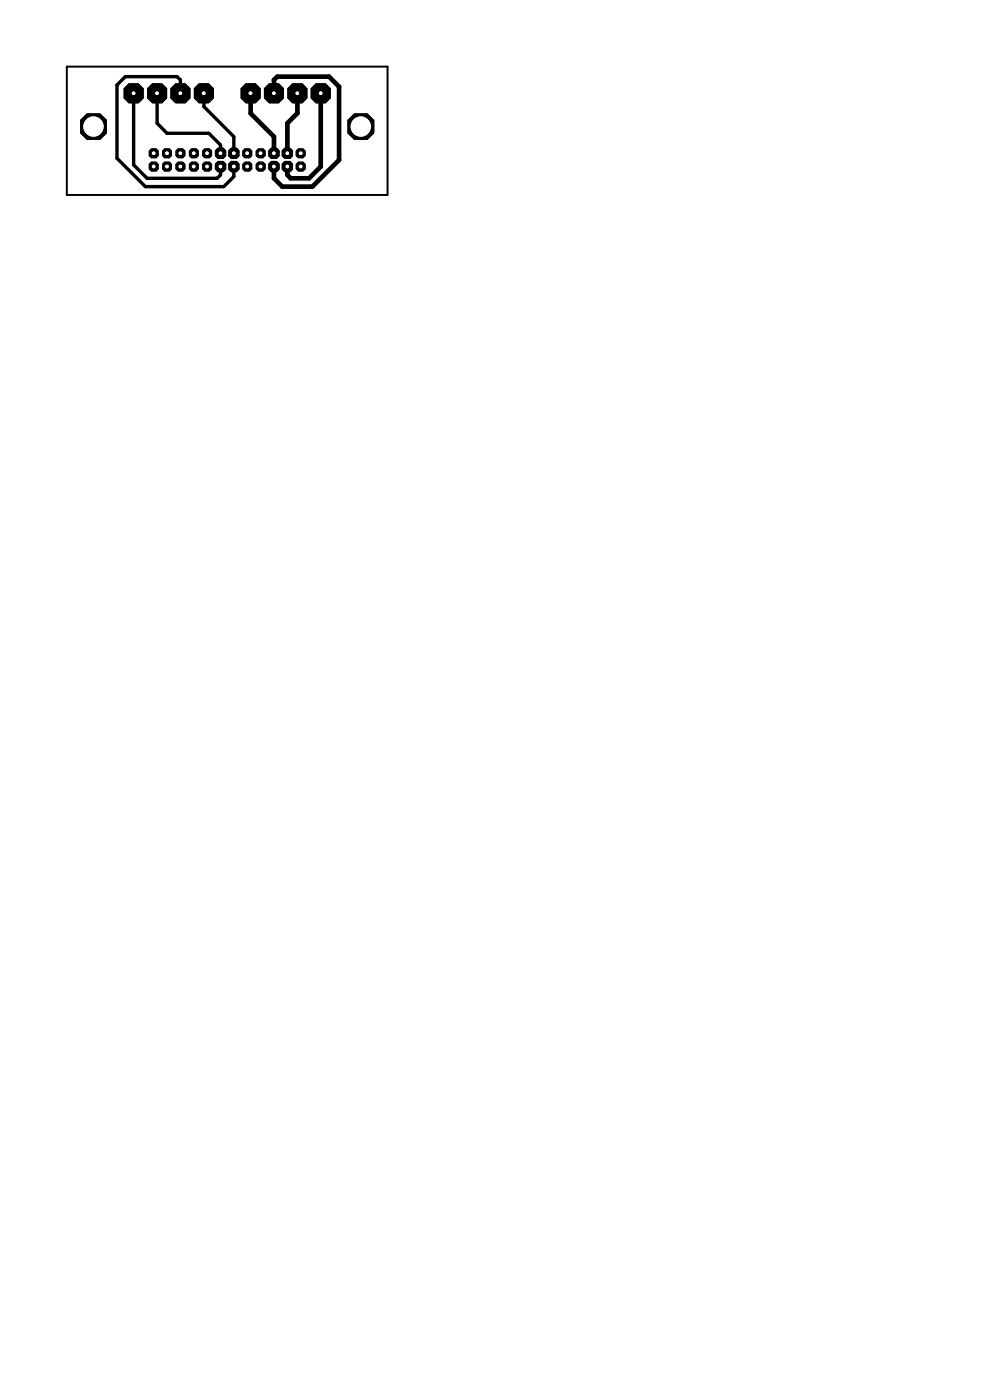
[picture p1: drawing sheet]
<svg xmlns="http://www.w3.org/2000/svg" width="148mm" height="210mm" viewBox="0 0 148 210" stroke-linecap="round" stroke-linejoin="round" font-family="sans-serif">
<g fill="#000">
<path d="M12 18l1-1h2l1 1v2l-1 1h-2l-1-1zM18.5 13.3l.8-.8h1.5l.7 .8v1.4l-.7 .8h-1.5l-.8-.8zM22 13.3l.8-.8h1.5l.7 .8v1.4l-.7 .8h-1.5l-.8-.8zM25.5 13.3l.8-.8h1.5l.7 .8v1.4l-.7 .8h-1.5l-.8-.8zM29 13.3l.8-.8h1.5l.7 .8v1.4l-.7 .8h-1.5l-.8-.8zM36 13.3l.8-.8h1.5l.8 .8v1.4l-.8 .8h-1.5l-.8-.8zM39.5 13.3l.8-.8h1.5l.7 .8v1.4l-.7 .8h-1.5l-.8-.8zM43.1 13.3l.7-.8h1.5l.8 .8v1.4l-.8 .8h-1.5l-.7-.8zM46.5 13.3l.8-.8h1.5l.8 .8v1.4l-.8 .8h-1.5l-.8-.8zM52 18l1.1-1h2l1 1v2l-1 1h-2l-1.1-1zM22.6 22.2h.8l.4 .4v.8l-.4 .3h-.8l-.3-.3v-.8zM22.3 24.6l.3-.4h.8l.4 .4v.8l-.4 .3h-.8l-.3-.3z"/>
<path d="M24.6 22.2h.8l.4 .4v.8l-.4 .3h-.8l-.3-.3v-.8zM24.3 24.6l.3-.4h.8l.4 .4v.8l-.4 .3h-.8l-.3-.3zM26.6 22.2h.8l.4 .4v.8l-.4 .3h-.8l-.3-.3v-.8zM26.3 24.6l.3-.4h.8l.4 .4v.8l-.4 .3h-.8l-.3-.3zM28.3 24.6l.4-.4h.7l.4 .4v.8l-.4 .3h-.7l-.4-.3zM28.7 22.2h.7l.4 .4v.8l-.4 .3h-.7l-.4-.3v-.8zM30.6 22.2h.8l.4 .4v.8l-.4 .3h-.8l-.3-.3v-.8zM30.3 24.6l.3-.4h.8l.4 .4v.8l-.4 .3h-.8l-.3-.3zM32.2 24.6l.4-.5h.9l.4 .5v.8l-.4 .4h-.9l-.4-.4zM32.6 22.1h.9l.4 .5v.8l-.4 .4h-.9l-.4-.4v-.8zM34.6 22.1h.9l.4 .5v.8l-.4 .4h-.9l-.4-.4v-.8zM34.2 24.6l.4-.5h.9l.4 .5v.8l-.4 .4h-.9l-.4-.4z"/>
<path d="M36.7 22.2h.7l.4 .4v.8l-.4 .3h-.7l-.4-.3v-.8zM36.3 24.6l.4-.4h.7l.4 .4v.8l-.4 .3h-.7l-.4-.3zM38.7 22.2h.7l.4 .4v.8l-.4 .3h-.7l-.4-.3v-.8zM38.3 24.6l.4-.4h.7l.4 .4v.8l-.4 .3h-.7l-.4-.3zM40.6 22.1h.9l.4 .5v.8l-.4 .4h-.9l-.4-.4v-.8zM40.2 24.6l.4-.5h.9l.4 .5v.8l-.4 .4h-.9l-.4-.4zM42.6 22.1h.9l.4 .5v.8l-.4 .4h-.9l-.4-.4v-.8zM42.2 24.6l.4-.5h.9l.4 .5v.8l-.4 .4h-.9l-.4-.4zM44.7 22.2h.7l.4 .4v.8l-.4 .3h-.7l-.4-.3v-.8zM44.3 24.6l.4-.4h.7l.4 .4v.8l-.4 .3h-.7l-.4-.3z"/>
</g>
<path d="M20 14v10.7l2 2h10.5l.5-.5v-1.2M23.5 14v4.5l1.5 1.5h6.3l1.7 1.7v1.3M27 14v-2l-.5-.5h-7.7l-1.3 1.2v11l4.3 4.3h11.7l1.5-1.5v-1.5M30.5 14v2l4.5 4.5v2.5" fill="none" stroke="#000" stroke-width=".51"/>
<path d="M37.5 14v3l3.5 3.5v2.5M41 14v-2l.6-.5h7.7l1.5 1.5v11l-4 4h-4.5l-1.3-1.3v-1.7M44.6 14v3l-1.5 1.5v4.5M48 14v11l-1.7 1.7h-2.8l-.4-.5v-1.2" fill="none" stroke="#000" stroke-width=".7"/>
<path d="M10 10h48.1v19.2h-48.1z" fill="none" stroke="#000" stroke-width=".3"/>
<g fill="#fff">
<circle cx="54" cy="19" r="1.51"/>
<circle cx="14" cy="19" r="1.51"/>
<circle cx="37" cy="23" r=".26"/>
<circle cx="37" cy="25" r=".26"/>
<circle cx="35" cy="23" r=".27"/>
<circle cx="35" cy="25" r=".27"/>
<circle cx="33" cy="25" r=".26"/>
<circle cx="33" cy="23" r=".26"/>
<circle cx="31" cy="23" r=".26"/>
<circle cx="31" cy="25" r=".26"/>
<circle cx="29" cy="25" r=".27"/>
<circle cx="29" cy="23" r=".27"/>
<circle cx="27" cy="23" r=".26"/>
<circle cx="27" cy="25" r=".26"/>
<circle cx="25" cy="23" r=".27"/>
<circle cx="25" cy="25" r=".27"/>
<circle cx="23" cy="23" r=".26"/>
<circle cx="23" cy="25" r=".26"/>
<circle cx="45" cy="23" r=".27"/>
<circle cx="45" cy="25" r=".27"/>
<circle cx="43" cy="23" r=".26"/>
<circle cx="43" cy="25" r=".26"/>
<circle cx="41" cy="23" r=".26"/>
<circle cx="41" cy="25" r=".26"/>
<circle cx="39" cy="23" r=".27"/>
<circle cx="39" cy="25" r=".27"/>
<circle cx="41" cy="14" r=".26"/>
<circle cx="44.5" cy="14" r=".26"/>
<circle cx="37.5" cy="14" r=".27"/>
<circle cx="48" cy="14" r=".26"/>
<circle cx="23.5" cy="14" r=".27"/>
<circle cx="27" cy="14" r=".26"/>
<circle cx="20" cy="14" r=".26"/>
<circle cx="30.5" cy="14" r=".27"/>
</g>
</svg>
